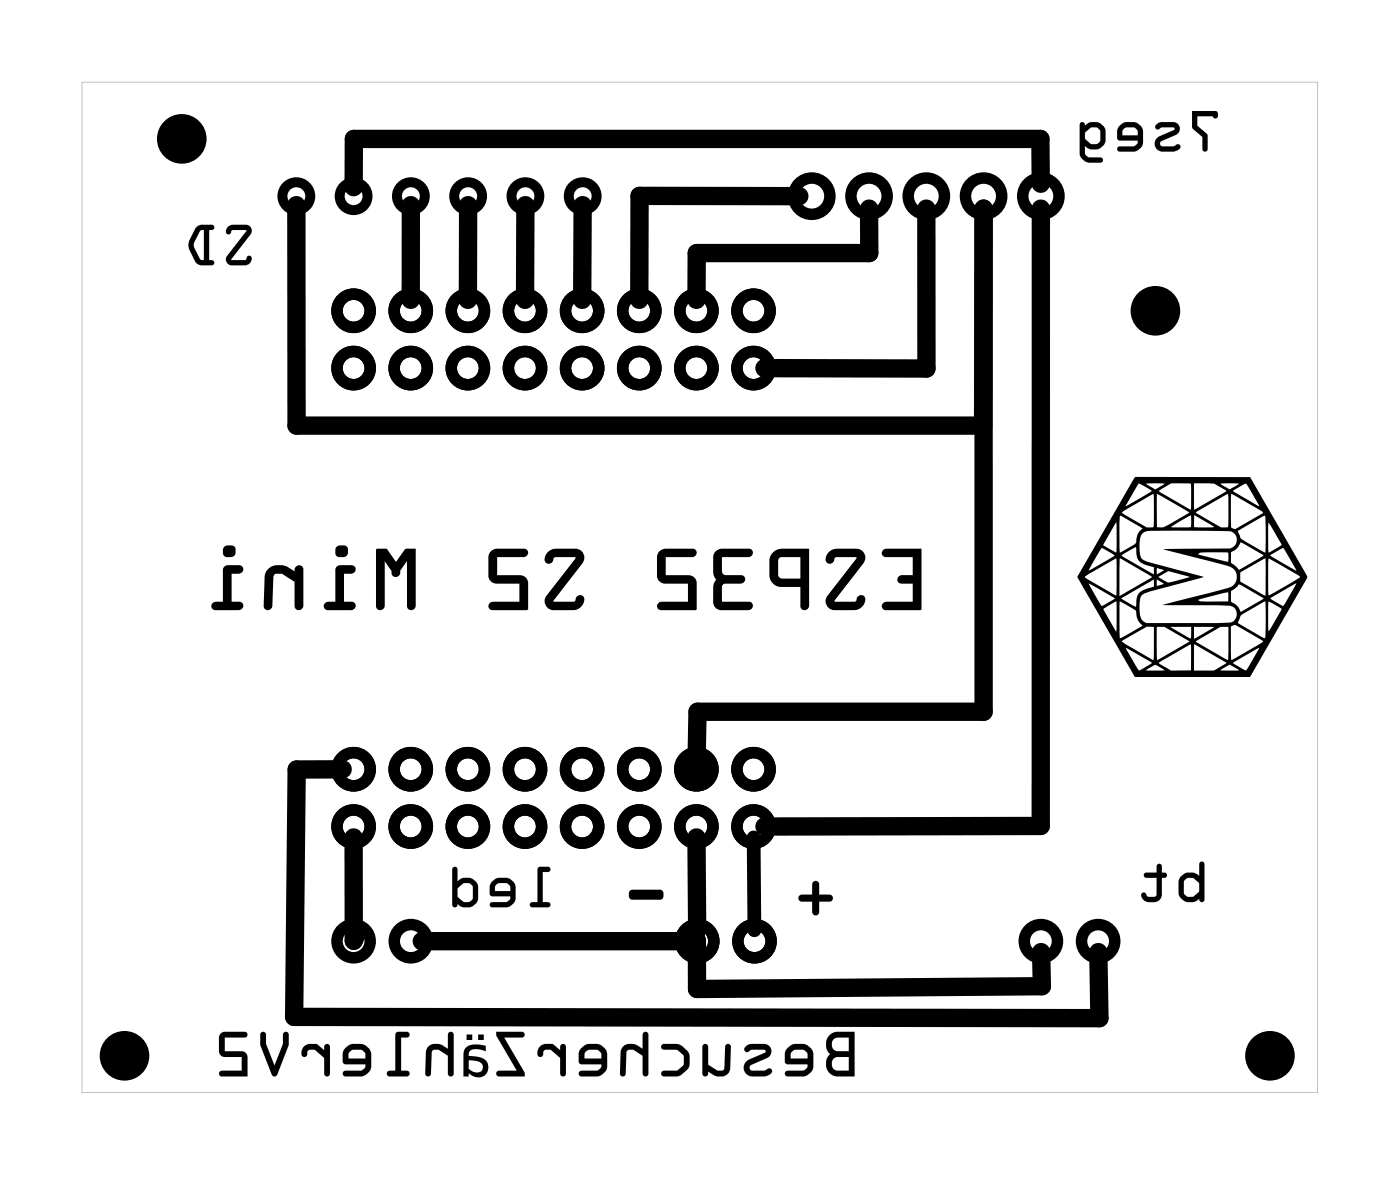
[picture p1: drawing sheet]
<svg xmlns="http://www.w3.org/2000/svg" width="62mm" height="52mm" viewBox="0 0 62 52" stroke-linecap="round" stroke-linejoin="round" font-family="sans-serif">
<g fill="#000">
<path d="M27.9 39.5l1.4-.1a.23 .23 0 0 1 .1 .3 .23 .23 0 0 1-.1 .2h-1.3l-.1-.2zM35.5 39.7h.5v-.5a.16 .16 0 0 1 .2-.2 .16 .16 0 0 1 .1 .2v.5h.5a.16 .16 0 0 1 .1 .1 .16 .16 0 0 1-.1 .2h-.5v.4a.16 .16 0 0 1-.1 .2 .16 .16 0 0 1-.2-.2v-.4h-.5l-.1-.1z"/>
<path d="M3.6 3.6h54.8v44.8h-54.8zM3.6 3.6v44.8h54.8v-44.8z"/>
<path d="M10.1 10.1l-.1 .2a.15 .15 0 0 0 .2 .1 .15 .15 0 0 0 .1-.2h.6l-.8 1.1-.1 .2 .1 .2 .2 .1 .7-.1 .2-.2a.14 .14 0 0 0-.2-.2 .14 .14 0 0 0-.1 .2h-.7l.9-1.1v-.3l-.2-.1h-.6zM10.1 10.1l.2-.1h.6l.2 .1v.3l-.8 1.1h.6a.12 .12 0 0 1 .1-.2 .14 .14 0 0 1 .2 .2 .32 .32 0 0 1-.3 .3l-.7-.1-.2-.1 .1-.3 .8-1.1h-.6a.12 .12 0 0 1-.1 .2 .12 .12 0 0 1-.2-.1zM8.7 10.1l-.3 .6v.4l.4 .6 .6 .1a.12 .12 0 0 0 .1-.2 .12 .12 0 0 0-.1-.1h-.1v-1.3h.1a.12 .12 0 0 0 .1-.1 .12 .12 0 0 0-.1-.1h-.5zM8.7 10.1l.2-.1h.5a.12 .12 0 0 1 .1 .1 .12 .12 0 0 1-.1 .1h-.1v1.3h.1a.12 .12 0 0 1 .1 .1 .12 .12 0 0 1-.1 .2l-.5-.1-.3-.1a1 1 0 0 1 0-1.4zM8.9 10.2h.1v1.3h-.1l-.3-.6zM8.9 10.2l-.3 .7 .3 .6h.1v-1.3z"/>
<path d="M10.1 10.1l-.1 .2a.15 .15 0 0 0 .2 .1 .15 .15 0 0 0 .1-.2h.6l-.9 1.2 .1 .3 .2 .1 .7-.1 .2-.2a.15 .15 0 0 0-.2-.2 .15 .15 0 0 0-.1 .2h-.6l.8-1.1v-.3l-.2-.1h-.6zM8.7 10.1a1.07 1.07 0 0 0 0 1.5l.2 .1 .5 .1a.12 .12 0 0 0 .1-.2 .12 .12 0 0 0-.1-.1h-.1v-1.3h.1a.12 .12 0 0 0 .1-.1 .12 .12 0 0 0-.1-.1h-.5zM8.9 10.2h.1v1.3h-.1l-.3-.6z"/>
<path d="M52.9 4.9v.8l.4 .4v.5a.12 .12 0 0 0 .1 .1 .12 .12 0 0 0 .2-.1l-.1-.6-.4-.4v-.4h.7a.12 .12 0 0 0 .1 0 .12 .12 0 0 0 .1-.1l-.1-.2zM52.9 4.9h1a.17 .17 0 0 1 .1 .2 .17 .17 0 0 1-.1 .2l-.1-.1h-.7v.4l.4 .4 .1 .6a.12 .12 0 0 1-.2 .1 .12 .12 0 0 1-.1-.1v-.5l-.4-.4zM51.3 5.6a.13 .13 0 0 0 0 .1 .13 .13 0 0 0 .2 0l.5-.1 .1 .1-.8 .4-.1 .3a.36 .36 0 0 0 .4 .3h.4l.3-.1a.13 .13 0 0 0 0-.2 .13 .13 0 0 0-.2 .1h-.5l-.2-.1 .1-.1 .7-.3a.3 .3 0 0 0 .1-.4 .3 .3 0 0 0-.3-.2h-.5zM51.3 5.6a.88 .88 0 0 1 .9-.1l.1 .2-.1 .2-.7 .4-.1 .1 .2 .1h.5a.13 .13 0 0 1 .2-.1 .13 .13 0 0 1 0 .2 .8 .8 0 0 1-1.1-.1v-.2l.1-.2 .8-.4-.6-.1a.15 .15 0 0 1-.2 .2 .15 .15 0 0 1 0-.2zM49.7 5.6l-.2 .2 .1 .4h.9v.1l-.2 .2h-.6a.12 .12 0 0 0-.2 .1 .12 .12 0 0 0 .2 .1h.6l.3-.1a.96 .96 0 0 0 .1-.8l-.3-.4h-.5zM49.7 5.6l.2-.2h.5l.3 .3a.96 .96 0 0 1-.1 .9l-.3 .1h-.6a.12 .12 0 0 1-.2-.1 .12 .12 0 0 1 .2-.1h.6l.2-.3h-.9l-.1-.4zM49.8 5.7h.5l.2 .1v.2h-.7zM49.8 5.7v.3h.7l-.1-.2-.1-.1zM47.9 5.4v1.5l.3 .3h.6a.12 .12 0 0 0 .1-.1 .12 .12 0 0 0-.1-.1l-.6-.1-.1-.1v-.3l.3 .1h.3l.2-.1 .1-.3v-.6l-.3-.2h-.3l-.3 .2-.1-.2zM47.9 5.4a.12 .12 0 0 1 .2 0 .12 .12 0 0 1 0 .2l.2-.2h.3l.2 .1 .2 .2v.5l-.1 .3-.2 .1h-.3l-.3-.1v.3l.1 .1 .6 .1a.12 .12 0 0 1 .1 .1 .12 .12 0 0 1-.1 .1h-.6l-.3-.3zM48.2 5.8l.2-.2 .3 .1 .1 .1v.5l-.2 .1h-.2l-.3-.2zM48.2 5.8l-.1 .4 .3 .2h.2l.2-.1v-.5l-.1-.1h-.3z"/>
<path d="M52.9 4.9v.8l.4 .4v.5a.12 .12 0 0 0 .1 .1 .12 .12 0 0 0 .2-.1l-.1-.6-.4-.4v-.4h.7a.12 .12 0 0 0 .1 .1 .12 .12 0 0 0 .1-.2v-.1l-.1-.1zM51.3 5.6a.13 .13 0 0 0 0 .1 .13 .13 0 0 0 .2 0l.5-.1 .1 .1-.7 .3a.35 .35 0 0 0-.2 .4 .35 .35 0 0 0 .4 .3h.4l.3-.1a.15 .15 0 0 0-.1-.2 .15 .15 0 0 0-.2 .1h-.5l-.1-.1 .1-.1 .7-.3a.3 .3 0 0 0 .1-.4 .3 .3 0 0 0-.3-.2h-.5zM49.7 5.6l-.2 .2 .1 .4h.9v.1l-.2 .2h-.6a.12 .12 0 0 0-.2 .1 .12 .12 0 0 0 .2 .1h.6l.3-.1a.96 .96 0 0 0 .1-.8l-.3-.4h-.5zM49.8 5.7h.5l.1 .1 .1 .2h-.7zM47.9 5.4v1.5l.3 .3h.6a.12 .12 0 0 0 .1-.1 .12 .12 0 0 0-.1-.1l-.6-.1-.1-.1v-.3l.3 .1h.3l.2-.1 .1-.3v-.6l-.3-.2h-.3l-.3 .2-.1-.2zM48.2 5.8l.2-.1h.3l.1 .1v.5l-.2 .1h-.2l-.3-.2z"/>
<path d="M27.9 39.5v.2l.1 .2h1.3a.23 .23 0 0 0 .1-.2 .23 .23 0 0 0-.1-.3zM27.9 39.5l1.4-.1a.23 .23 0 0 1 .1 .3 .23 .23 0 0 1-.1 .2h-1.3l-.1-.2z"/>
<path d="M35.5 39.7l-.1 .2 .1 .1h.5v.4a.15 .15 0 0 0 .2 .2 .15 .15 0 0 0 .1-.2v-.4h.5a.15 .15 0 0 0 .1-.2 .15 .15 0 0 0-.1-.1h-.5v-.5a.15 .15 0 0 0-.1-.2 .15 .15 0 0 0-.2 .2v.5zM35.5 39.7h.5v-.5a.16 .16 0 0 1 .2-.2 .16 .16 0 0 1 .1 .2v.5h.5a.16 .16 0 0 1 .1 .1 .16 .16 0 0 1-.1 .2h-.5v.4a.16 .16 0 0 1-.1 .2 .16 .16 0 0 1-.2-.2v-.4h-.5l-.1-.1z"/>
<path d="M39.2 24.4l-.1 .2 .1 .1h1.3v.8h-.5a.17 .17 0 0 0-.2 .2 .17 .17 0 0 0 .2 .2h.5v.8h-1.2a.17 .17 0 0 0-.2 .2 .17 .17 0 0 0 .2 .1h1.5v-2.7zM39.2 24.4l1.6-.1v2.7h-1.5a.18 .18 0 0 1-.2-.1 .18 .18 0 0 1 .2-.2h1.2v-.8h-.5a.18 .18 0 0 1-.2-.2 .18 .18 0 0 1 .2-.2h.5v-.8h-1.3l-.1-.1zM36.8 24.5a.32 .32 0 0 0-.1 .4 .21 .21 0 0 0 .2 0 .21 .21 0 0 0 .1-.2l1 .1-1.3 1.6-.1 .2a.4 .4 0 0 0 .4 .4h.9a.39 .39 0 0 0 .4-.2 .39 .39 0 0 0-.1-.4l-.2 .1-.1 .2-.9-.1 1.3-1.6v-.3a.39 .39 0 0 0-.4-.4h-.8zM36.8 24.5l.3-.2h.8a.4 .4 0 0 1 .4 .3 .4 .4 0 0 1 0 .4l-1.3 1.6 1 .1a.2 .2 0 0 1 .1-.3 .2 .2 0 0 1 .2 .2 .47 .47 0 0 1-.4 .4h-.9a.4 .4 0 0 1-.3-.2 .4 .4 0 0 1 0-.4l1.3-1.7h-1a.2 .2 0 0 1-.1 .3 .2 .2 0 0 1-.3-.2zM34.3 24.5a1.1 1.1 0 0 0 .1 1.5h1.1v.9a.17 .17 0 0 0 .2 .1 .17 .17 0 0 0 .1-.1v-2.6h-1.2zM34.3 24.5l.3-.2h1.2v2.6a.18 .18 0 0 1-.1 .1 .18 .18 0 0 1-.2-.1v-.9h-.9a.53 .53 0 0 1-.5-.5v-.6zM34.5 24.7h1v1l-1-.1zM34.5 24.7v.9l1 .1v-1zM31.7 24.4a1.26 1.26 0 0 0 0 1.1l.1 .2a1.42 1.42 0 0 0-.1 1.1l.3 .2h1.2a.17 .17 0 0 0 .2-.1 .17 .17 0 0 0-.2-.2h-1.2v-.8h.8a.17 .17 0 0 0 .2-.2 .17 .17 0 0 0-.2-.2h-.8v-.8h1.2a.17 .17 0 0 0 .2-.2 .17 .17 0 0 0-.2-.2h-1.2zM31.7 24.4l.3-.1h1.2a.18 .18 0 0 1 .2 .2 .18 .18 0 0 1-.2 .2h-1.2v.8h.8a.18 .18 0 0 1 .2 .2 .18 .18 0 0 1-.2 .2h-.8v.8h1.2a.18 .18 0 0 1 .2 .2 .18 .18 0 0 1-.2 .1h-1.2a.36 .36 0 0 1-.4-.3v-.7l.2-.3a1.43 1.43 0 0 1-.1-1.1zM29.2 24.4l-.1 .3v.8a.35 .35 0 0 0 .4 .4h1v.8h-1.2a.17 .17 0 0 0-.2 .2 .17 .17 0 0 0 .2 .1h1.6v-1.1a.35 .35 0 0 0-.4-.4h-1v-.8h1.2a.17 .17 0 0 0 .2-.2 .17 .17 0 0 0-.2-.2h-1.2zM29.2 24.4l.3-.1h1.2a.18 .18 0 0 1 .2 .2 .18 .18 0 0 1-.2 .2h-1.2v.8h1a.35 .35 0 0 1 .4 .4v1.1h-1.6a.18 .18 0 0 1-.2-.1 .18 .18 0 0 1 .2-.2h1.2v-.8h-1a.36 .36 0 0 1-.4-.4v-.8zM24.3 24.5a.32 .32 0 0 0-.1 .4 .21 .21 0 0 0 .2 0 .21 .21 0 0 0 .1-.2l1 .1-1.3 1.6v.2a.4 .4 0 0 0 .3 .4h.9a.39 .39 0 0 0 .4-.2 .39 .39 0 0 0 0-.4l-.2 .1-.2 .2-.9-.1 1.3-1.6 .1-.3a.39 .39 0 0 0-.4-.4h-.9zM24.3 24.5l.3-.2h.9a.4 .4 0 0 1 .3 .3 .4 .4 0 0 1 0 .4l-1.3 1.6 1 .1a.2 .2 0 0 1 .1-.3 .2 .2 0 0 1 .3 .2 .47 .47 0 0 1-.5 .4h-.9a.4 .4 0 0 1-.3-.2 .4 .4 0 0 1 0-.4l1.3-1.7h-1a.2 .2 0 0 1-.1 .3 .2 .2 0 0 1-.2-.2zM21.8 24.4l-.1 .3v.8a.35 .35 0 0 0 .3 .4h1v.8h-1.2a.17 .17 0 0 0-.1 .2 .17 .17 0 0 0 .1 .1h1.6v-1.1a.35 .35 0 0 0-.4-.4h-1v-.8h1.2a.17 .17 0 0 0 .2-.2 .17 .17 0 0 0-.2-.2h-1.2zM21.8 24.4l.2-.1h1.2a.18 .18 0 0 1 .2 .2 .18 .18 0 0 1-.2 .2h-1.2v.8h1a.35 .35 0 0 1 .4 .4v1.1h-1.6a.18 .18 0 0 1-.1-.1 .18 .18 0 0 1 .1-.2h1.2v-.8h-1a.36 .36 0 0 1-.3-.4v-.8zM16.7 24.3v2.6a.17 .17 0 0 0 .2 .1 .17 .17 0 0 0 .1-.1v-2.1l.4 .5a.19 .19 0 0 0 .1 .3 .19 .19 0 0 0 .2-.3l.4-.5v2.1a.17 .17 0 0 0 .1 .1 .17 .17 0 0 0 .2-.1v-2.6h-.4l-.5 .6-.4-.6zM16.7 24.3h.4l.4 .6 .5-.6h.4v2.6a.18 .18 0 0 1-.2 .1 .18 .18 0 0 1-.2-.1l.1-2.1-.4 .5a.19 .19 0 0 1-.2 .3 .19 .19 0 0 1-.1-.3l-.4-.5v2.1a.18 .18 0 0 1-.1 .1 .18 .18 0 0 1-.2-.1zM14.9 25.1v1.6h-.4a.17 .17 0 0 0-.1 .2 .17 .17 0 0 0 .1 .1h1.1a.17 .17 0 0 0 .1-.1 .17 .17 0 0 0-.1-.2h-.4v-1.3h.4a.17 .17 0 0 0 .1-.1 .17 .17 0 0 0-.1-.2zM14.9 25.1h.7a.18 .18 0 0 1 .1 .2 .18 .18 0 0 1-.1 .1h-.4v1.3h.4a.18 .18 0 0 1 .1 .2 .18 .18 0 0 1-.1 .1h-1.1a.18 .18 0 0 1-.1-.1 .18 .18 0 0 1 .1-.2h.4zM14.9 24.5a.27 .27 0 0 0 .5 0 .27 .27 0 0 0-.5 0zM14.8 24.4a.3 .3 0 0 1 .6 0 .3 .3 0 0 1-.6 0zM11.9 25.2l-.2 .4v1.3a.17 .17 0 0 0 .2 .1 .17 .17 0 0 0 .1-.1l.1-1.3 .2-.2h.2l.6 .4v1.1a.17 .17 0 0 0 .1 .1 .17 .17 0 0 0 .2-.1v-1.6a.17 .17 0 0 0-.2-.2 .17 .17 0 0 0-.1 .2v.1l-.6-.3h-.4zM11.9 25.2l.4-.1a.95 .95 0 0 1 .8 .3v-.1a.18 .18 0 0 1 .1-.2 .18 .18 0 0 1 .2 .2v1.6a.18 .18 0 0 1-.2 .1 .18 .18 0 0 1-.1-.1v-1.1l-.6-.4h-.2l-.2 .2-.1 1.3a.17 .17 0 0 1-.1 .1 .17 .17 0 0 1-.2-.1v-1.3zM9.9 25.1v1.6h-.4a.17 .17 0 0 0-.1 .2 .17 .17 0 0 0 .1 .1h1.1a.17 .17 0 0 0 .2-.1 .17 .17 0 0 0-.2-.2h-.4v-1.3h.4a.17 .17 0 0 0 .2-.1 .17 .17 0 0 0-.2-.2zM9.9 25.1h.7a.18 .18 0 0 1 .2 .2 .18 .18 0 0 1-.2 .1h-.4v1.3h.4a.18 .18 0 0 1 .2 .2 .18 .18 0 0 1-.2 .1h-1.1a.18 .18 0 0 1-.1-.1 .18 .18 0 0 1 .1-.2h.4zM9.9 24.5a.27 .27 0 0 0 .5 0 .27 .27 0 0 0-.5 0zM9.9 24.4a.28 .28 0 0 1 .5 0 .28 .28 0 0 1-.5 0z"/>
<path d="M39.2 24.4l-.1 .2 .1 .1h1.3v.8h-.5a.17 .17 0 0 0-.2 .2 .17 .17 0 0 0 .2 .2h.5v.8h-1.2a.17 .17 0 0 0-.2 .2 .17 .17 0 0 0 .2 .1h1.5v-2.7zM36.8 24.5a.32 .32 0 0 0-.1 .4 .21 .21 0 0 0 .2 0 .21 .21 0 0 0 .1-.2h1l-1.3 1.7a.39 .39 0 0 0 0 .4 .39 .39 0 0 0 .3 .2h.9a.39 .39 0 0 0 .4-.2 .39 .39 0 0 0-.1-.4h-.2l-.1 .3-.9-.1 1.3-1.6v-.3a.39 .39 0 0 0-.4-.4h-.8zM34.3 24.5a1.1 1.1 0 0 0 .1 1.5h1.1v.9a.17 .17 0 0 0 .2 .1 .17 .17 0 0 0 .1-.1v-2.6h-1.2zM34.5 24.7h1v1l-1-.1zM31.7 24.4a1.26 1.26 0 0 0 0 1.1l.1 .2a1.43 1.43 0 0 0-.1 1.1l.3 .2h1.2a.17 .17 0 0 0 .2-.1 .17 .17 0 0 0-.2-.2h-1.2v-.8h.8a.17 .17 0 0 0 .2-.2 .17 .17 0 0 0-.2-.2h-.8v-.8h1.2a.17 .17 0 0 0 .2-.2 .17 .17 0 0 0-.2-.2h-1.2zM29.2 24.4l-.1 .3v.8a.35 .35 0 0 0 .4 .4h1v.8h-1.2a.17 .17 0 0 0-.2 .2 .17 .17 0 0 0 .2 .1h1.6v-1.1a.35 .35 0 0 0-.4-.4h-1v-.8h1.2a.17 .17 0 0 0 .2-.2 .17 .17 0 0 0-.2-.2h-1.2zM24.3 24.5a.32 .32 0 0 0-.1 .4 .21 .21 0 0 0 .2 0 .21 .21 0 0 0 .1-.2h1l-1.3 1.7a.39 .39 0 0 0 0 .4 .39 .39 0 0 0 .3 .2h.9a.39 .39 0 0 0 .4-.2 .39 .39 0 0 0 0-.4h-.2l-.2 .3-.9-.1 1.3-1.6 .1-.3a.39 .39 0 0 0-.4-.4h-.9zM21.8 24.4l-.1 .3v.8a.35 .35 0 0 0 .3 .4h1v.8h-1.2a.17 .17 0 0 0-.1 .2 .17 .17 0 0 0 .1 .1h1.6v-1.1a.35 .35 0 0 0-.4-.4h-1v-.8h1.2a.17 .17 0 0 0 .2-.2 .17 .17 0 0 0-.2-.2h-1.2zM16.7 24.3v2.6a.17 .17 0 0 0 .2 .1 .17 .17 0 0 0 .1-.1v-2.1l.4 .5a.19 .19 0 0 0 .1 .3 .19 .19 0 0 0 .2-.3l.4-.5v2.1a.17 .17 0 0 0 .1 .1 .17 .17 0 0 0 .2-.1v-2.6h-.4l-.5 .6-.4-.6zM14.9 25.1v1.6h-.4a.17 .17 0 0 0-.1 .2 .17 .17 0 0 0 .1 .1h1.1a.17 .17 0 0 0 .1-.1 .17 .17 0 0 0-.1-.2h-.4v-1.3h.4a.17 .17 0 0 0 .1-.1 .17 .17 0 0 0-.1-.2zM14.9 24.5a.27 .27 0 0 0 .5 0 .27 .27 0 0 0-.5 0zM11.9 25.2l-.2 .4v1.3a.17 .17 0 0 0 .2 .1 .17 .17 0 0 0 .1-.1l.1-1.3 .2-.2h.2l.6 .4v1.1a.17 .17 0 0 0 .1 .1 .17 .17 0 0 0 .2-.1v-1.6a.17 .17 0 0 0-.2-.2 .17 .17 0 0 0-.1 .2v.1a.91 .91 0 0 0-1.2-.2zM9.9 25.1v1.6h-.4a.17 .17 0 0 0-.1 .2 .17 .17 0 0 0 .1 .1h1.1a.17 .17 0 0 0 .2-.1 .17 .17 0 0 0-.2-.2h-.4v-1.3h.4a.17 .17 0 0 0 .2-.1 .17 .17 0 0 0-.2-.2zM9.9 24.5a.27 .27 0 0 0 .5 0 .27 .27 0 0 0-.5 0z"/>
<path d="M39.2 24.4v.2l.1 .1h1.2v.8h-.5a.17 .17 0 0 0-.2 .2 .17 .17 0 0 0 .2 .1h.5v.9h-1.2a.17 .17 0 0 0-.2 .1 .17 .17 0 0 0 .2 .2h1.6v-2.7zM39.2 24.4l1.7-.1v2.7h-1.6a.18 .18 0 0 1-.2-.2 .18 .18 0 0 1 .2-.1h1.2v-.9h-.5a.18 .18 0 0 1-.2-.1 .18 .18 0 0 1 .2-.2h.5v-.8h-1.2l-.1-.1zM36.8 24.5a.32 .32 0 0 0-.1 .4 .21 .21 0 0 0 .2 0 .21 .21 0 0 0 .1-.2h1l-1.3 1.7v.2a.4 .4 0 0 0 .3 .4h.9a.39 .39 0 0 0 .4-.2 .39 .39 0 0 0 0-.4h-.2l-.2 .3-.9-.1 1.3-1.6 .1-.3a.39 .39 0 0 0-.4-.4h-.9zM36.8 24.5l.3-.2h.9a.4 .4 0 0 1 .3 .2 .4 .4 0 0 1 0 .5l-1.3 1.6h1a.2 .2 0 0 1 .1-.2 .2 .2 0 0 1 .3 .2 .47 .47 0 0 1-.5 .4h-.9a.4 .4 0 0 1-.3-.2 .4 .4 0 0 1 0-.4l1.3-1.7h-1a.2 .2 0 0 1-.1 .3 .2 .2 0 0 1-.3-.2zM34.3 24.5a1.1 1.1 0 0 0 .2 1.5h1v.8a.17 .17 0 0 0 .2 .2 .17 .17 0 0 0 .2-.2v-2.5h-1.2zM34.3 24.5l.4-.2h1.2v2.5a.18 .18 0 0 1-.2 .2 .18 .18 0 0 1-.2-.2v-.8h-.8a.53 .53 0 0 1-.5-.5v-.7zM34.6 24.7h.9v.9h-.9zM34.6 24.7v.9h.9v-.9zM31.8 24.4a1.26 1.26 0 0 0-.1 1.1l.1 .2a1.42 1.42 0 0 0-.1 1.1l.3 .2h1.2a.17 .17 0 0 0 .2-.2 .17 .17 0 0 0-.2-.1h-1.2l.1-.8 .8-.1a.17 .17 0 0 0 .1-.1 .17 .17 0 0 0-.1-.2l-.8-.1-.1-.7h1.2a.17 .17 0 0 0 .2-.2 .17 .17 0 0 0-.2-.2h-1.2zM31.8 24.4l.2-.1h1.2a.18 .18 0 0 1 .2 .2 .18 .18 0 0 1-.2 .2h-1.2l.1 .7 .8 .1a.18 .18 0 0 1 .1 .2 .18 .18 0 0 1-.1 .1l-.8 .1-.1 .8h1.2a.18 .18 0 0 1 .2 .1 .18 .18 0 0 1-.2 .2h-1.2a.36 .36 0 0 1-.3-.3v-.7l.1-.3a1.43 1.43 0 0 1-.1-1.2zM29.3 24.4l-.1 .3v.8a.35 .35 0 0 0 .3 .3h1v.9h-1.1a.17 .17 0 0 0-.2 .1 .17 .17 0 0 0 .2 .2h1.5v-1.2a.35 .35 0 0 0-.4-.3h-1v-.8h1.2a.17 .17 0 0 0 .2-.2 .17 .17 0 0 0-.2-.2h-1.2zM29.3 24.4l.2-.1h1.2a.18 .18 0 0 1 .2 .2 .18 .18 0 0 1-.2 .2h-1.2v.8h1a.35 .35 0 0 1 .4 .3v1.2h-1.5a.18 .18 0 0 1-.2-.2 .18 .18 0 0 1 .2-.1h1.1v-.9h-1a.36 .36 0 0 1-.3-.3v-.8zM24.3 24.5a.32 .32 0 0 0-.1 .4 .21 .21 0 0 0 .3 0 .21 .21 0 0 0 .1-.2h1l-1.3 1.7-.1 .2a.4 .4 0 0 0 .4 .4h.8a.39 .39 0 0 0 .4-.2 .39 .39 0 0 0 0-.4h-.2l-.2 .3-.9-.1 1.3-1.6 .1-.3a.39 .39 0 0 0-.4-.4h-.8zM24.3 24.5l.4-.2h.8a.4 .4 0 0 1 .4 .2 .4 .4 0 0 1-.1 .5l-1.3 1.6h1a.2 .2 0 0 1 .2-.2 .2 .2 0 0 1 .2 .2 .47 .47 0 0 1-.5 .4h-.8a.4 .4 0 0 1-.4-.2 .4 .4 0 0 1 .1-.4l1.3-1.7h-1a.2 .2 0 0 1-.2 .3 .2 .2 0 0 1-.2-.2zM21.8 24.4l-.1 .3v.8a.35 .35 0 0 0 .3 .3h1.1v.9h-1.2a.17 .17 0 0 0-.2 .1 .17 .17 0 0 0 .2 .2h1.5v-1.2a.35 .35 0 0 0-.3-.3h-1.1v-.8h1.2a.17 .17 0 0 0 .2-.2 .17 .17 0 0 0-.2-.2h-1.2zM21.8 24.4l.2-.1h1.2a.18 .18 0 0 1 .2 .2 .18 .18 0 0 1-.2 .2h-1.2v.8h1.1a.35 .35 0 0 1 .3 .3v1.2h-1.5a.18 .18 0 0 1-.2-.2 .18 .18 0 0 1 .2-.1h1.2v-.9h-1.1a.36 .36 0 0 1-.3-.3v-.8zM16.7 24.3v2.5a.17 .17 0 0 0 .2 .2 .17 .17 0 0 0 .2-.2v-2l.3 .5a.19 .19 0 0 0 .2 .3 .19 .19 0 0 0 .2-.3l.3-.5v2a.17 .17 0 0 0 .2 .2 .17 .17 0 0 0 .1-.2v-2.5h-.4l-.4 .6-.4-.6zM16.7 24.3h.5l.4 .6 .4-.6h.4v2.5a.18 .18 0 0 1-.1 .2 .18 .18 0 0 1-.2-.2v-2l-.3 .5a.19 .19 0 0 1-.2 .3 .19 .19 0 0 1-.2-.3l-.3-.5v2a.18 .18 0 0 1-.2 .2 .18 .18 0 0 1-.2-.2zM15 25.1l-.1 1.6h-.3a.17 .17 0 0 0-.2 .1 .17 .17 0 0 0 .2 .2h1a.17 .17 0 0 0 .2-.2 .17 .17 0 0 0-.2-.1h-.3v-1.3h.3a.17 .17 0 0 0 .2-.2 .17 .17 0 0 0-.2-.1zM15 25.1h.6a.18 .18 0 0 1 .2 .1 .18 .18 0 0 1-.2 .2h-.3v1.3h.3a.18 .18 0 0 1 .2 .1 .18 .18 0 0 1-.2 .2h-1a.18 .18 0 0 1-.2-.2 .18 .18 0 0 1 .2-.1h.3zM14.9 24.4a.27 .27 0 0 0 .5 0 .27 .27 0 0 0-.5 0zM14.9 24.4a.28 .28 0 0 1 .5 0 .28 .28 0 0 1-.5 0zM11.9 25.2l-.1 .4-.1 1.2a.17 .17 0 0 0 .2 .2 .17 .17 0 0 0 .2-.1v-1.3l.2-.2h.2l.6 .4v1a.17 .17 0 0 0 .2 .2 .17 .17 0 0 0 .2-.2v-1.6a.17 .17 0 0 0-.2-.1 .17 .17 0 0 0-.2 .1v.2l-.6-.3h-.4zM11.9 25.2l.4-.1a.95 .95 0 0 1 .8 .2v-.1a.18 .18 0 0 1 .2-.1 .18 .18 0 0 1 .2 .1v1.6a.18 .18 0 0 1-.2 .2 .18 .18 0 0 1-.2-.2v-1l-.6-.4h-.2l-.2 .2v1.3a.17 .17 0 0 1-.2 .1 .17 .17 0 0 1-.2-.2l.1-1.2zM10 25.1l-.1 1.6h-.3a.17 .17 0 0 0-.2 .1 .17 .17 0 0 0 .2 .2h1a.17 .17 0 0 0 .2-.2 .17 .17 0 0 0-.2-.1h-.3v-1.3h.3a.17 .17 0 0 0 .2-.2 .17 .17 0 0 0-.2-.1zM10 25.1h.6a.18 .18 0 0 1 .2 .1 .18 .18 0 0 1-.2 .2h-.3v1.3h.3a.18 .18 0 0 1 .2 .1 .18 .18 0 0 1-.2 .2h-1a.18 .18 0 0 1-.2-.2 .18 .18 0 0 1 .2-.1h.3zM9.9 24.4a.3 .3 0 0 0 .6 0 .3 .3 0 0 0-.6 0zM9.9 24.4a.3 .3 0 0 1 .6 0 .3 .3 0 0 1-.6 0z"/>
<path d="M39.2 24.4v.2l.1 .1h1.2v.8h-.5a.17 .17 0 0 0-.2 .2 .17 .17 0 0 0 .2 .1h.5v.9h-1.2a.17 .17 0 0 0-.2 .1 .17 .17 0 0 0 .2 .2h1.6v-2.7zM36.8 24.5a.32 .32 0 0 0-.1 .4 .21 .21 0 0 0 .2 0 .21 .21 0 0 0 .1-.2h1l-1.3 1.7a.39 .39 0 0 0 0 .4 .39 .39 0 0 0 .3 .2h.9a.39 .39 0 0 0 .4-.2 .39 .39 0 0 0 0-.4h-.2l-.2 .3-.9-.1 1.3-1.6 .1-.3a.39 .39 0 0 0-.4-.4h-.9zM34.3 24.5a1.1 1.1 0 0 0 .2 1.5h1v.8a.17 .17 0 0 0 .2 .2 .17 .17 0 0 0 .2-.2v-2.5h-1.2zM34.6 24.7h.9v.9h-.9zM31.8 24.4a1.26 1.26 0 0 0-.1 1.1l.1 .2a1.43 1.43 0 0 0-.1 1.1l.3 .2h1.2a.17 .17 0 0 0 .2-.2 .17 .17 0 0 0-.2-.1h-1.2l.1-.8 .8-.1a.17 .17 0 0 0 .1-.1 .17 .17 0 0 0-.1-.2l-.8-.1-.1-.7h1.2a.17 .17 0 0 0 .2-.2 .17 .17 0 0 0-.2-.2h-1.2zM29.3 24.4l-.1 .3v.8a.35 .35 0 0 0 .3 .3h1v.9h-1.1a.17 .17 0 0 0-.2 .1 .17 .17 0 0 0 .2 .2h1.5v-1.2a.35 .35 0 0 0-.4-.3h-1v-.8h1.2a.17 .17 0 0 0 .2-.2 .17 .17 0 0 0-.2-.2h-1.2zM24.3 24.5a.32 .32 0 0 0-.1 .4 .21 .21 0 0 0 .3 0 .21 .21 0 0 0 .1-.2h1l-1.3 1.7a.39 .39 0 0 0-.1 .4 .39 .39 0 0 0 .4 .2h.8a.39 .39 0 0 0 .4-.2 .39 .39 0 0 0 0-.4h-.2l-.2 .3-.9-.1 1.3-1.6 .1-.3a.39 .39 0 0 0-.4-.4h-.8zM21.8 24.4l-.1 .3v.8a.35 .35 0 0 0 .3 .3h1.1v.9h-1.2a.17 .17 0 0 0-.2 .1 .17 .17 0 0 0 .2 .2h1.5v-1.2a.35 .35 0 0 0-.3-.3h-1.1v-.8h1.2a.17 .17 0 0 0 .2-.2 .17 .17 0 0 0-.2-.2h-1.2zM16.7 24.3v2.5a.17 .17 0 0 0 .2 .2 .17 .17 0 0 0 .2-.2v-2l.3 .5a.19 .19 0 0 0 .2 .3 .19 .19 0 0 0 .2-.3l.3-.5v2a.17 .17 0 0 0 .2 .2 .17 .17 0 0 0 .1-.2v-2.5h-.4l-.4 .6-.4-.6zM15 25.1l-.1 1.6h-.3a.17 .17 0 0 0-.2 .1 .17 .17 0 0 0 .2 .2h1a.17 .17 0 0 0 .2-.2 .17 .17 0 0 0-.2-.1h-.3v-1.3h.3a.17 .17 0 0 0 .2-.2 .17 .17 0 0 0-.2-.1zM14.9 24.4a.27 .27 0 0 0 .5 0 .27 .27 0 0 0-.5 0zM11.9 25.2l-.1 .4-.1 1.2a.17 .17 0 0 0 .2 .2 .17 .17 0 0 0 .2-.1v-1.3l.2-.2h.2l.6 .4v1a.17 .17 0 0 0 .2 .2 .17 .17 0 0 0 .2-.2v-1.6a.17 .17 0 0 0-.2-.1 .17 .17 0 0 0-.2 .1v.1a.91 .91 0 0 0-1.2-.1zM10 25.1l-.1 1.6h-.3a.17 .17 0 0 0-.2 .1 .17 .17 0 0 0 .2 .2h1a.17 .17 0 0 0 .2-.2 .17 .17 0 0 0-.2-.1h-.3v-1.3h.3a.17 .17 0 0 0 .2-.2 .17 .17 0 0 0-.2-.1zM9.9 24.4a.3 .3 0 0 0 .6 0 .3 .3 0 0 0-.6 0z"/>
<path d="M52.4 38.8l-.1 .3v.5l.1 .3a.55 .55 0 0 0 .8-.1 .12 .12 0 0 0 .1 .2 .12 .12 0 0 0 .1-.1v-1.6a.12 .12 0 0 0-.1-.1 .12 .12 0 0 0-.1 .1v.5l-.2-.1h-.3zM52.4 38.8l.3-.1h.3l.2 .1v-.5a.12 .12 0 0 1 .1-.1 .12 .12 0 0 1 .1 .1v1.6a.12 .12 0 0 1-.1 .1 .12 .12 0 0 1-.1-.2 .54 .54 0 0 1-.7 .1l-.2-.3v-.5zM52.5 39l.2-.1h.2l.3 .2v.4l-.3 .2h-.2l-.2-.1zM52.5 39v.6l.2 .1h.2l.3-.2v-.4l-.3-.2h-.2zM50.8 38.7v.2h.5v.8l-.1 .1-.3-.1a.12 .12 0 0 0-.2-.1 .12 .12 0 0 0-.1 .1 .49 .49 0 0 0 .5 .3 .49 .49 0 0 0 .4-.4v-.7h.1a.12 .12 0 0 0 .2-.1 .12 .12 0 0 0-.2-.1h-.1v-.3a.12 .12 0 0 0-.1-.1 .12 .12 0 0 0-.1 .1v.3zM50.8 38.7h.5v-.3a.12 .12 0 0 1 .1-.1 .12 .12 0 0 1 .1 .1v.3h.1a.12 .12 0 0 1 .2 .1 .12 .12 0 0 1-.2 .1h-.1v.7a.44 .44 0 0 1-.4 .4 .44 .44 0 0 1-.5-.4h.2l.2 .2 .2-.1 .1-.1v-.7h-.5z"/>
<path d="M52.4 38.8l-.1 .3v.5l.1 .2a.57 .57 0 0 0 .8 0 .12 .12 0 0 0 .1 .2 .12 .12 0 0 0 .1-.1v-1.6a.12 .12 0 0 0-.1-.1 .12 .12 0 0 0-.1 .1v.5l-.2-.1h-.3zM52.5 39l.2-.1h.2l.3 .2v.4l-.3 .2h-.2l-.2-.1zM50.8 38.7v.2h.5v.8l-.1 .1-.3-.1a.12 .12 0 0 0-.2-.1 .12 .12 0 0 0-.1 .1 .49 .49 0 0 0 .5 .3 .49 .49 0 0 0 .4-.4v-.7h.1a.12 .12 0 0 0 .2-.1 .12 .12 0 0 0-.2-.1h-.1v-.3a.12 .12 0 0 0-.1-.1 .12 .12 0 0 0-.1 .1v.3z"/>
<path d="M50.3 21.1l-2.4 4.3a.53 .53 0 0 0 .2 .7l2.2 3.9h5.1l2.5-4.3a.41 .41 0 0 0-.1-.5l-2.4-4.1zM56.3 24.8l1.4 .8-1.4 .8zM56.3 24.6l.6-.3 .6 1zM56.4 26.5l1.1-.7-.6 1.1zM56.3 23.2l.5 1-.5 .3zM56.3 26.7l.5 .3-.5 1zM54.9 23.5l1.2-.6v1.6l-1-.6zM55 25.4l1.1-.7v1.7l-1.1-.6zM55.1 27.3l1-.6v1.6l-1.2-.7zM55 24.1l1 .5-1 .7-.2-.2a.41 .41 0 0 1-.2-.4 .41 .41 0 0 1 .2-.4zM54.6 26.2l.4-.3 1 .6-1 .6-.1-.2-.3-.2zM54.6 21.9l1.4 .8-1.2 .8-.2-.1zM54.6 27.8l.2-.1 1.2 .7-1.4 .9zM54.7 21.8l.6-.3 .5 .9zM54.7 29.4l1.1-.7-.5 1zM54.1 21.5l.8-.1a.38 .38 0 0 1-.6 .2zM54.1 29.7h.1a.42 .42 0 0 1 .7 0h.1zM50.7 23.6a5.8 5.8 0 0 1 2.1-.1l1.8 .1a.4 .4 0 0 1 .2 .3 .4 .4 0 0 1-.2 .4h-3l2.8 .8a.51 .51 0 0 1 .5 .4 .51 .51 0 0 1-.5 .6l-2.9 .7h2.9a.39 .39 0 0 1 .4 .3 .39 .39 0 0 1-.2 .5h-3.8a.91 .91 0 0 1-.2-1.2l.4-.2 2.4-.6-2.3-.6a.57 .57 0 0 1-.6-.8zM53 22.7l1.5-.8v1.5h-.3zM53.1 24.6l.2-.1h1.2v.3zM53.1 26.6l1.4-.3v.4h-1.2zM53.1 28.4l1-.6h.4v1.5zM53 21.4h.4a1.08 1.08 0 0 1 1 .4l-1.4 .8zM53 28.5l1.4 .9-.6 .3h-.8zM53 22.8l.8 .6h-.8zM53 27.8h.9l-.9 .5zM51.4 21.7a1.17 1.17 0 0 1 1.2-.3h.2a1.39 1.39 0 0 1 0 1v.2l-1.4-.8zM52 23.3l.8-.5v.6zM51.9 27.8h.9v.5zM51.4 29.4l1.4-.8v1.1h-.4a1.19 1.19 0 0 1-1-.3zM51.4 25.6v-.1a.56 .56 0 0 1 .8-.1l.6 .2-1 .2zM51.3 27.8a1.02 1.02 0 0 1 1 .3l.5 .3-1.5 .9zM51.3 21.9l1.4 .8v.1a2.57 2.57 0 0 1-1.4 .6zM50.8 21.4h.9a.5 .5 0 0 1-.9 0zM50.8 29.7l.4-.2 .5 .2zM51.3 25.2l.3 .1-.3 .2zM51.3 25.7l.3 .2h-.3zM49.8 22.7l1.4-.8v1.4l-.1 .1a.71 .71 0 0 1-.7-.3zM49.8 24.6l.6-.3a.76 .76 0 0 0 .8 .8v.4l-1.5-.9zM49.7 26.5l1.5-.8v.3a.75 .75 0 0 0-.8 .9zM49.8 28.4l1.1-.6h.3v1.5zM49.7 24.7l1.4 .9-1.5 .8zM49.9 28.7l1.2 .7-.6 .3zM50.5 21.4l.6 .4-1.2 .6zM49.7 22.9l1 .5-.3 .4a.46 .46 0 0 1-.4 .5l-.3 .2zM49.7 26.6l.7 .5 .1 .4 .2 .2-1 .6zM49.5 23.1v1.4l-.6-.3zM48.1 25.6l1.4-.8v1.6zM48.9 27l.6-.4v1.4zM48.8 24.3l.6 .3-1.1 .7zM48.3 25.9l1.1 .6-.5 .4z"/>
<path d="M23.9 38.5l-.1 1.5h-.2a.12 .12 0 0 0-.1 .1 .12 .12 0 0 0 .1 .1h.7a.12 .12 0 0 0 .1-.1 .12 .12 0 0 0-.1-.1h-.2v-1.4h.2a.12 .12 0 0 0 .1-.1 .12 .12 0 0 0-.1-.1zM23.9 38.5l.4-.1a.12 .12 0 0 1 .1 .1 .12 .12 0 0 1-.1 .2l-.2-.1v1.4h.2a.12 .12 0 0 1 .1 .1 .12 .12 0 0 1-.1 .1h-.7a.12 .12 0 0 1-.1-.1 .12 .12 0 0 1 .1-.1h.2zM21.8 39.1l-.1 .2 .1 .4h.8v.1l-.1 .2h-.7a.12 .12 0 0 0-.1 .1 .12 .12 0 0 0 .1 .1h.7l.2-.1a.96 .96 0 0 0 .2-.9l-.3-.3h-.5zM21.8 39.1l.3-.2h.5l.3 .3a.96 .96 0 0 1-.2 .9l-.2 .1h-.7a.12 .12 0 0 1-.1-.1 .12 .12 0 0 1 .1-.1h.7l.1-.3h-.8l-.1-.4zM22 39.2h.5l.1 .1v.2h-.7zM22 39.2l-.1 .3h.7v-.2l-.1-.1zM20.1 38.5v1.6a.12 .12 0 0 0 .1 .1 .12 .12 0 0 0 .1-.1l.3 .1h.3l.2-.1a.97 .97 0 0 0 .1-.9l-.3-.3h-.4l-.2 .2v-.6zM20.1 38.5h.2v.6l.2-.2h.4l.3 .3a.97 .97 0 0 1-.1 .9l-.2 .1h-.3l-.3-.1a.12 .12 0 0 1-.1 .1 .12 .12 0 0 1-.1-.1zM20.3 39.3l.3-.2 .3 .1 .1 .1-.1 .6-.3 .1-.3-.2zM20.3 39.3v.5l.3 .2 .3-.1v-.7l-.1-.1h-.2z"/>
<path d="M23.9 38.5l-.1 1.5h-.2a.12 .12 0 0 0-.1 .1 .12 .12 0 0 0 .1 .1h.7a.12 .12 0 0 0 .1-.1 .12 .12 0 0 0-.1-.1h-.2v-1.4h.2a.12 .12 0 0 0 .1-.1 .12 .12 0 0 0-.1-.1zM21.8 39.1l-.1 .2 .1 .4h.8v.1l-.1 .2h-.7a.12 .12 0 0 0-.1 .1 .12 .12 0 0 0 .1 .1h.7l.2-.1a.96 .96 0 0 0 .2-.9l-.3-.3h-.5zM22 39.2h.5l.1 .1v.2h-.7zM20.1 38.5v1.6a.12 .12 0 0 0 .1 .1 .12 .12 0 0 0 .1-.1l.3 .1h.3l.2-.1a.97 .97 0 0 0 .1-.9 .54 .54 0 0 0-.7-.3l-.2 .2v-.6zM20.3 39.3l.3-.2 .3 .1 .1 .1-.1 .6-.3 .1-.3-.2z"/>
<path d="M36.8 45.9l-.2 .4 .2 .4a.58 .58 0 0 0-.1 .6 .58 .58 0 0 0 .4 .4h.8v-2h-.8zM36.8 45.9l.3-.2h.8v2h-.8a.58 .58 0 0 1-.4-.4 .58 .58 0 0 1 .1-.6l-.2-.4zM37 46.9l.6-.1v.7l-.6-.1-.1-.3zM37 46.9l-.1 .3 .1 .2 .6 .1v-.7zM37 46.1l.6-.1v.6l-.6-.1-.1-.2zM37 46.1l-.1 .1 .1 .3 .6 .1v-.6zM34.9 46.4l-.1 .3v.4l1 .1v.1l-.2 .1-.7 .1a.13 .13 0 0 0-.1 .1 .13 .13 0 0 0 .1 .1h.8l.2-.2a1.05 1.05 0 0 0 .2-.9l-.2-.2a.63 .63 0 0 0-.6-.1zM34.9 46.4l.3-.1h.5l.4 .3a1.06 1.06 0 0 1-.2 .9l-.2 .2h-.8a.13 .13 0 0 1-.1-.1 .13 .13 0 0 1 .1-.1l.7-.1 .2-.2-1-.1v-.4zM35.1 46.6l.6-.1 .1 .2v.2h-.7zM35.1 46.6v.3h.7v-.2l-.1-.2zM33 46.4a.14 .14 0 0 0 .1 .2 .14 .14 0 0 0 .2-.1h.6l.1 .1-.9 .4-.1 .3a.39 .39 0 0 0 .4 .4h.5l.3-.1a.14 .14 0 0 0 0-.2 .14 .14 0 0 0-.2 0l-.6 .1-.2-.2 .1-.1 .7-.3a.33 .33 0 0 0 .2-.4 .33 .33 0 0 0-.3-.2h-.6zM33 46.4a.97 .97 0 0 1 1.1 0l.1 .2-.1 .2-.8 .4-.1 .1 .2 .2 .6-.1a.15 .15 0 0 1 .2 0 .15 .15 0 0 1 0 .2 .88 .88 0 0 1-1.2-.1v-.3l.1-.2 .9-.4-.1-.1h-.6a.17 .17 0 0 1-.1 .1 .17 .17 0 0 1-.2-.1zM31.2 46.3v1.3a.13 .13 0 0 0 .1 .1 .13 .13 0 0 0 .1-.1v-.1l.3 .2a.49 .49 0 0 0 .7-.4v-.9a.13 .13 0 0 0-.1-.1 .13 .13 0 0 0-.1 .1l-.1 1-.3 .1-.4-.3v-.9zM31.2 46.3h.2v.9l.4 .3 .3-.1 .1-1a.13 .13 0 0 1 .1-.1 .13 .13 0 0 1 .1 .1v.9a.55 .55 0 0 1-.5 .4 .55 .55 0 0 1-.5-.2v.1a.13 .13 0 0 1-.1 .1 .13 .13 0 0 1-.2-.1zM29.4 46.3v.2h.6l.3 .3v.4l-.2 .2-.7 .1a.13 .13 0 0 0-.1 .1 .13 .13 0 0 0 .1 .1h.7l.4-.3a.74 .74 0 0 0 0-.9l-.4-.2zM29.4 46.3h.6l.3 .1a.71 .71 0 0 1-.1 1.2l-.2 .1h-.6a.13 .13 0 0 1-.1-.1 .13 .13 0 0 1 .1-.1l.7-.1 .2-.2v-.4l-.3-.3h-.6zM27.6 46.4l-.1 .2v1a.13 .13 0 0 0 .1 .1 .13 .13 0 0 0 .1-.1l.1-1 .1-.1h.2l.4 .3v.8a.13 .13 0 0 0 .1 .1 .13 .13 0 0 0 .2-.1v-1.7a.14 .14 0 0 0-.2-.2 .13 .13 0 0 0-.1 .2v.6l-.4-.2zM27.6 46.4l.5-.1 .4 .2v-.6a.13 .13 0 0 1 .1-.2 .14 .14 0 0 1 .2 .2v1.7a.13 .13 0 0 1-.2 .1 .13 .13 0 0 1-.1-.1v-.8l-.4-.3h-.2l-.1 .1-.1 1a.13 .13 0 0 1-.1 .1 .13 .13 0 0 1-.1-.1v-1zM25.8 46.4l-.1 .3v.4l1 .1v.1l-.2 .1-.7 .1a.13 .13 0 0 0-.1 .1 .13 .13 0 0 0 .1 .1h.7l.3-.2a1.05 1.05 0 0 0 .1-.9l-.1-.2a.63 .63 0 0 0-.7-.1zM25.8 46.4l.3-.1h.5l.3 .3a1.06 1.06 0 0 1-.1 .9l-.3 .2h-.7a.13 .13 0 0 1-.1-.1 .13 .13 0 0 1 .1-.1l.7-.1 .2-.2-1-.1v-.4zM26 46.6l.5-.1 .2 .2v.2h-.8zM26 46.6l-.1 .3h.8v-.2l-.2-.2zM23.9 46.4l-.1 .2a.14 .14 0 0 0 .2 .2 .14 .14 0 0 0 .1-.2l.1-.1h.2l.4 .4v.7a.13 .13 0 0 0 .2 .1 .13 .13 0 0 0 .1-.1v-1.2a.13 .13 0 0 0-.1-.1 .13 .13 0 0 0-.2 .1v.2l-.3-.3h-.3zM23.9 46.4l.3-.1h.3l.3 .2v-.1a.13 .13 0 0 1 .2-.1 .13 .13 0 0 1 .1 .1v1.2a.13 .13 0 0 1-.1 .1 .13 .13 0 0 1-.2-.1v-.7l-.4-.4-.3 .1a.2 .2 0 0 1 0 .2 .2 .2 0 0 1-.2 0l-.1-.2zM22 45.7v.2l.9 1.6h-.8a.13 .13 0 0 0-.1 .1 .13 .13 0 0 0 .1 .1h1.2v-.2l-.9-1.5h.7a.13 .13 0 0 0 .2-.1 .14 .14 0 0 0-.2-.2zM22 45.7h1.1a.14 .14 0 0 1 .2 .2 .13 .13 0 0 1-.2 .1h-.7l.9 1.5v.2h-1.2a.13 .13 0 0 1-.1-.1 .13 .13 0 0 1 .1-.1h.8l-.9-1.6zM20.8 47a.46 .46 0 0 1 .6 .4 .4 .4 0 0 1-.6 0zM20.8 47v.4a.33 .33 0 0 0 .4 .1 .33 .33 0 0 0 .2-.3l-.2-.2zM20.7 46.4l-.1 .2v1.1h.2v-.1l.2 .1a.5 .5 0 0 0 .5-.1 .51 .51 0 0 0 .1-.6 .51 .51 0 0 0-.6-.2h-.2l.1-.3h.3l.3 .1v-.2l-.5-.1zM20.6 46.5a.98 .98 0 0 1 .9-.1v.2l-.3-.1a.29 .29 0 0 0-.4 .3l.6 .1a.45 .45 0 0 1 .2 .6 .45 .45 0 0 1-.6 .2l-.2-.1v.1h-.2v-.9zM20.7 45.9v.2h.2v-.2zM20.7 45.9h.2v.2h-.2zM21.2 45.9v.2h.3v-.2zM21.2 45.9h.3v.2h-.3zM19 46.4l-.1 .2v1a.13 .13 0 0 0 .1 .1 .13 .13 0 0 0 .1-.1v-1l.2-.1h.2l.4 .3v.8a.13 .13 0 0 0 .1 .1 .13 .13 0 0 0 .1-.1v-1.7a.13 .13 0 0 0-.1-.2 .13 .13 0 0 0-.1 .2v.6l-.5-.2zM19 46.4l.4-.1 .5 .2v-.6a.13 .13 0 0 1 .1-.2 .13 .13 0 0 1 .1 .2v1.7a.13 .13 0 0 1-.1 .1 .13 .13 0 0 1-.1-.1v-.8l-.5-.3h-.1l-.2 .1v1a.13 .13 0 0 1-.1 .1 .13 .13 0 0 1-.1-.1v-1zM17.6 45.8l-.1 1.7h-.2a.13 .13 0 0 0-.1 .1 .13 .13 0 0 0 .1 .1h.7a.13 .13 0 0 0 .2-.1 .13 .13 0 0 0-.2-.1h-.2v-1.5h.2a.13 .13 0 0 0 .2-.1 .14 .14 0 0 0-.2-.2zM17.6 45.8l.4-.1a.14 .14 0 0 1 .2 .2 .13 .13 0 0 1-.2 .1h-.2v1.5h.2a.13 .13 0 0 1 .2 .1 .13 .13 0 0 1-.2 .1h-.7a.13 .13 0 0 1-.1-.1 .13 .13 0 0 1 .1-.1h.2zM15.3 46.4l-.1 .3v.4l1 .1v.1l-.2 .1-.7 .1a.13 .13 0 0 0-.1 .1 .13 .13 0 0 0 .1 .1h.8l.2-.2a1.05 1.05 0 0 0 .2-.9l-.2-.2a.63 .63 0 0 0-.7-.1zM15.3 46.4l.3-.1h.5l.4 .3a1.06 1.06 0 0 1-.2 .9l-.2 .2h-.8a.13 .13 0 0 1-.1-.1 .13 .13 0 0 1 .1-.1l.7-.1 .2-.2-1-.1v-.4zM15.5 46.6l.6-.1 .1 .2v.2h-.7zM15.5 46.6v.3h.7v-.2l-.1-.2zM13.5 46.4l-.1 .2a.14 .14 0 0 0 .1 .2 .14 .14 0 0 0 .1-.2l.1-.1h.3l.4 .4v.7a.13 .13 0 0 0 .1 .1 .13 .13 0 0 0 .1-.1v-1.2a.13 .13 0 0 0-.1-.1 .13 .13 0 0 0-.1 .1v.2l-.4-.3h-.2zM13.5 46.4l.3-.1h.2l.4 .2v-.1a.13 .13 0 0 1 .1-.1 .13 .13 0 0 1 .1 .1v1.2a.13 .13 0 0 1-.1 .1 .13 .13 0 0 1-.1-.1v-.7l-.4-.4-.3 .1a.2 .2 0 0 1-.1 .2 .2 .2 0 0 1-.2 0v-.2zM11.6 45.8l-.1 .5 .6 1.3 .1 .1 .1-.1 .5-1.3v-.4a.13 .13 0 0 0-.1-.2 .14 .14 0 0 0-.2 .2v.4l-.3 .9-.4-.9v-.5zM11.6 45.8h.2v.5l.4 .9 .3-.9v-.4a.14 .14 0 0 1 .2-.2 .13 .13 0 0 1 .1 .2v.4l-.5 1.3-.1 .1-.1-.1-.6-1.3zM9.8 45.8l-.1 .2 .1 .8h.2h.7v.7h-.9a.13 .13 0 0 0-.1 .1 .13 .13 0 0 0 .1 .1h1.2v-.9l-.1-.1-.2-.1h-.7v-.6h.8a.13 .13 0 0 0 .2-.1 .14 .14 0 0 0-.2-.2h-.8zM9.8 45.8l.2-.1h.8a.14 .14 0 0 1 .2 .2 .13 .13 0 0 1-.2 .1h-.8v.6h.7l.2 .1 .1 .1v.9h-1.2a.13 .13 0 0 1-.1-.1 .13 .13 0 0 1 .1-.1h.9v-.7h-.7h-.2l-.1-.8z"/>
<path d="M36.8 45.9l-.2 .4 .2 .4a.57 .57 0 0 0-.1 .6 .57 .57 0 0 0 .4 .4h.8v-2h-.8zM37 46.9l.6-.1v.7l-.6-.1-.1-.2zM37 46.1l.6-.1v.6l-.6-.1-.1-.2zM34.9 46.4l-.1 .3v.4l1 .1v.1l-.2 .1-.7 .1a.13 .13 0 0 0-.1 .1 .13 .13 0 0 0 .1 .1h.8l.2-.2a1.05 1.05 0 0 0 .2-.9l-.2-.2a.63 .63 0 0 0-.6-.1zM35.1 46.6l.6-.1 .1 .2v.2h-.7zM33 46.4a.14 .14 0 0 0 .1 .2 .14 .14 0 0 0 .2-.1h.6l.1 .1-.8 .4a.39 .39 0 0 0-.2 .4 .39 .39 0 0 0 .4 .3h.5l.3-.1a.17 .17 0 0 0-.1-.2 .17 .17 0 0 0-.2 .1l-.6-.1-.1-.1 .1-.1 .7-.3a.33 .33 0 0 0 .2-.4 .33 .33 0 0 0-.3-.2h-.6zM31.2 46.3l-.1 1.3a.13 .13 0 0 0 .2 .1 .13 .13 0 0 0 .1-.1v-.1a.55 .55 0 0 0 .5 .2 .55 .55 0 0 0 .5-.4v-.9a.13 .13 0 0 0-.1-.1 .13 .13 0 0 0-.1 .1l-.1 1-.3 .1-.4-.3v-.9zM29.4 46.3v.2h.6l.3 .3v.4l-.2 .2-.7 .1a.13 .13 0 0 0-.1 .1 .13 .13 0 0 0 .1 .1h.6a.73 .73 0 0 0 .6-.7 .73 .73 0 0 0-.6-.7zM27.6 46.4l-.1 .2v1a.13 .13 0 0 0 .1 .1 .13 .13 0 0 0 .1-.1l.1-1 .1-.1h.2l.4 .3v.8a.13 .13 0 0 0 .1 .1 .13 .13 0 0 0 .2-.1v-1.7a.14 .14 0 0 0-.2-.2 .13 .13 0 0 0-.1 .2v.6l-.4-.2zM25.8 46.4l-.1 .3v.4l1 .1v.1l-.2 .1-.7 .1a.13 .13 0 0 0-.1 .1 .13 .13 0 0 0 .1 .1h.7l.3-.2a1.05 1.05 0 0 0 .1-.9l-.1-.2a.63 .63 0 0 0-.7-.1zM26 46.6l.5-.1 .2 .2v.2h-.8zM23.9 46.4l-.1 .2a.14 .14 0 0 0 .2 .2 .14 .14 0 0 0 .1-.2l.1-.1h.2l.4 .4v.7a.13 .13 0 0 0 .2 .1 .13 .13 0 0 0 .1-.1v-1.2a.13 .13 0 0 0-.1-.1 .13 .13 0 0 0-.2 .1v.1l-.3-.2h-.3zM22 45.7v.2l.9 1.6h-.8a.13 .13 0 0 0-.1 .1 .13 .13 0 0 0 .1 .1h1.2v-.2l-.9-1.5h.7a.13 .13 0 0 0 .2-.1 .14 .14 0 0 0-.2-.2zM20.8 47a.46 .46 0 0 1 .6 .4l-.2 .1-.3-.1h-.1zM20.6 46.5v.3v.9h.2v-.1a.47 .47 0 0 0 .8-.1 .47 .47 0 0 0-.5-.7h-.3a.37 .37 0 0 1 .2-.3 .37 .37 0 0 1 .4 .1h.1v-.2v-.1a.85 .85 0 0 0-.9 .2zM20.7 45.9v.2h.2v-.2zM21.2 45.9v.2h.3v-.2zM19 46.4l-.1 .2v1a.13 .13 0 0 0 .1 .1 .13 .13 0 0 0 .1-.1v-1l.2-.1h.1l.5 .3v.8a.13 .13 0 0 0 .1 .1 .13 .13 0 0 0 .1-.1v-1.7a.13 .13 0 0 0-.1-.2 .13 .13 0 0 0-.1 .2v.6l-.5-.2zM17.6 45.8l-.1 1.7h-.2a.13 .13 0 0 0-.1 .1 .13 .13 0 0 0 .1 .1h.7a.13 .13 0 0 0 .2-.1 .13 .13 0 0 0-.2-.1h-.2v-1.5h.2a.13 .13 0 0 0 .2-.1 .14 .14 0 0 0-.2-.2zM15.3 46.4l-.1 .3v.4l1 .1v.1l-.2 .1-.7 .1a.13 .13 0 0 0-.1 .1 .13 .13 0 0 0 .1 .1h.8l.2-.2a1.05 1.05 0 0 0 .2-.9l-.2-.2a.63 .63 0 0 0-.7-.1zM15.5 46.6l.6-.1 .1 .2v.2h-.7zM13.5 46.4l-.1 .2a.14 .14 0 0 0 .1 .2 .14 .14 0 0 0 .1-.2l.1-.1h.3l.4 .4v.7a.13 .13 0 0 0 .1 .1 .13 .13 0 0 0 .1-.1v-1.2a.13 .13 0 0 0-.1-.1 .13 .13 0 0 0-.1 .1v.1l-.4-.2h-.2zM11.6 45.8l-.1 .5 .6 1.3 .1 .1 .1-.1 .5-1.3v-.4a.13 .13 0 0 0-.1-.2 .14 .14 0 0 0-.2 .2v.4l-.3 .9-.4-.9v-.5zM9.8 45.8l-.1 .2 .1 .8h.2h.7v.7h-.9a.13 .13 0 0 0-.1 .1 .13 .13 0 0 0 .1 .1h1.2v-.9l-.1-.1-.2-.1h-.7v-.6h.8a.13 .13 0 0 0 .2-.1 .14 .14 0 0 0-.2-.2h-.8z"/>
</g>
<g fill="none" stroke="#000" stroke-width=".51">
<circle cx="15.7" cy="16.3" r=".74"/>
<circle cx="15.7" cy="13.8" r=".74"/>
<circle cx="18.2" cy="16.3" r=".74"/>
<circle cx="18.2" cy="13.8" r=".74"/>
<circle cx="20.7" cy="16.3" r=".74"/>
<circle cx="20.7" cy="13.8" r=".74"/>
<circle cx="23.3" cy="16.3" r=".74"/>
<circle cx="23.3" cy="13.8" r=".74"/>
<circle cx="25.8" cy="16.3" r=".74"/>
<circle cx="25.8" cy="13.8" r=".74"/>
<circle cx="28.4" cy="16.3" r=".74"/>
<circle cx="28.4" cy="13.8" r=".74"/>
<circle cx="30.9" cy="16.3" r=".74"/>
<circle cx="30.9" cy="13.8" r=".74"/>
<circle cx="33.4" cy="16.3" r=".74"/>
<circle cx="33.4" cy="13.8" r=".74"/>
<circle cx="36" cy="8.7" r=".8"/>
<circle cx="38.5" cy="8.7" r=".8"/>
<circle cx="41.1" cy="8.7" r=".8"/>
<circle cx="43.6" cy="8.7" r=".8"/>
<circle cx="46.2" cy="8.7" r=".8"/>
<circle cx="15.7" cy="34.1" r=".74"/>
<circle cx="15.7" cy="36.6" r=".74"/>
<circle cx="18.2" cy="34.1" r=".74"/>
<circle cx="18.2" cy="36.6" r=".74"/>
<circle cx="20.7" cy="34.1" r=".74"/>
<circle cx="20.7" cy="36.6" r=".74"/>
<circle cx="23.3" cy="34.1" r=".74"/>
<circle cx="23.3" cy="36.6" r=".74"/>
<circle cx="25.8" cy="34.1" r=".74"/>
<circle cx="25.8" cy="36.6" r=".74"/>
<circle cx="28.4" cy="34.1" r=".74"/>
<circle cx="28.4" cy="36.6" r=".74"/>
<circle cx="30.9" cy="34.1" r=".74"/>
<circle cx="30.9" cy="36.6" r=".74"/>
<circle cx="33.4" cy="34.1" r=".74"/>
<circle cx="33.4" cy="36.6" r=".74"/>
<circle cx="15.7" cy="41.7" r=".74"/>
<circle cx="18.2" cy="41.7" r=".74"/>
<circle cx="30.9" cy="41.7" r=".74"/>
<circle cx="33.5" cy="41.7" r=".74"/>
<circle cx="46.2" cy="41.7" r=".74"/>
<circle cx="48.7" cy="41.7" r=".74"/>
</g>
<g fill="#000">
<circle cx="8.1" cy="6.2" r="1.1"/>
<circle cx="51.2" cy="13.8" r="1.1"/>
<circle cx="30.9" cy="34.1" r=".74"/>
<circle cx="5.5" cy="46.8" r="1.1"/>
<circle cx="56.3" cy="46.8" r="1.1"/>
</g>
<g fill="none" stroke="#000" stroke-width=".44">
<circle cx="13.1" cy="8.7" r=".62"/>
<circle cx="15.7" cy="8.7" r=".62"/>
<circle cx="18.2" cy="8.7" r=".62"/>
<circle cx="20.8" cy="8.7" r=".62"/>
<circle cx="23.3" cy="8.7" r=".62"/>
<circle cx="25.8" cy="8.7" r=".62"/>
</g>
<g fill="none" stroke="#000" stroke-width=".81">
<path d="M13.1 9.1l.1 9.8h30.4M18.2 9.1v4.2M20.8 9.1v4.2M23.3 9.1v4.2M25.8 9.1v4.2M35.5 8.7h-7.1v4.6M38.5 9.2l.1 2h-7.7v2.1M41.1 9.2v7.1h-7.2M43.6 9.2v22.3h-12.7v2.1M46.2 8.1l-.1-1.9h-30.4v2.1M46.2 9.2v27.4h-12.3M15.2 34.1h-2l-.2 11h35.8l-.1-2.9"/>
<path d="M15.7 37.1v4.6l.2-.4M30.9 37.1v4.1M18.7 41.7h11.7M30.7 41.3l.2 .4v2.1l15.3-.1v-1.5"/>
</g>
<path d="M33.4 37.1l.1 4.1" fill="none" stroke="#000" stroke-width=".61"/>
</svg>
